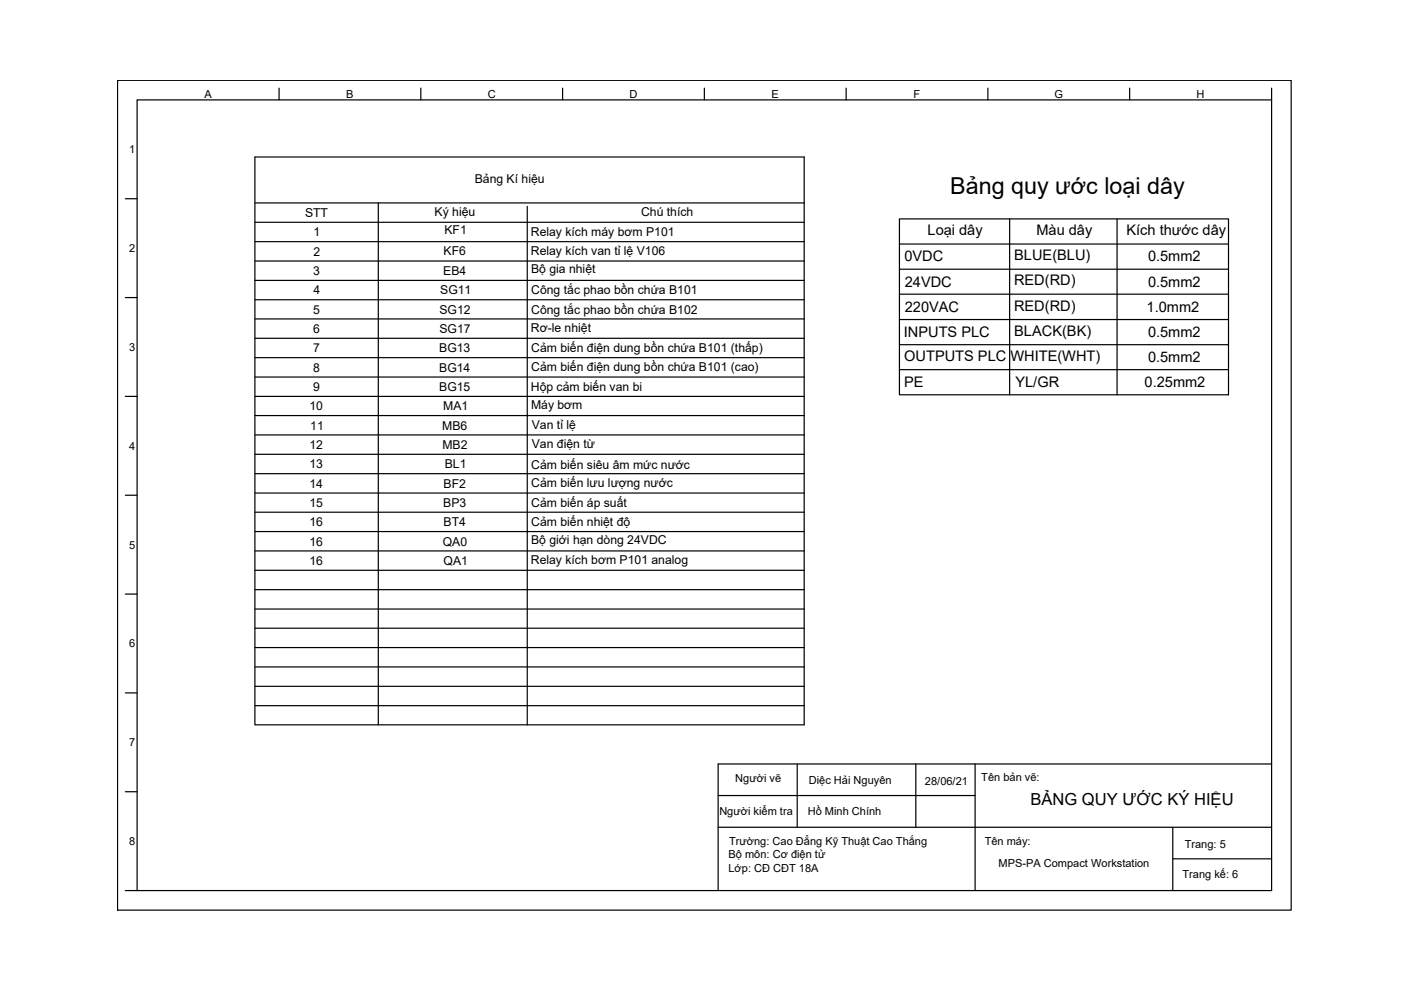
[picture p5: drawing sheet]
<svg xmlns="http://www.w3.org/2000/svg" width="297mm" height="210mm" viewBox="0 0 297 210" stroke-linecap="round" stroke-linejoin="round" font-family="sans-serif">
<defs><g id="words">
<text font-size="4.9" x="201.5" y="41.1">Bảng quy ước loại dây</text>
<text font-size="3.5" x="218.5" y="170.6">BẢNG QUY ƯỚC KÝ HIỆU</text>
<g font-size="3.1">
<text x="196.7" y="49.8">Loại dây</text>
<text x="219.7" y="49.8">Màu dây</text>
<text x="238.8" y="49.8">Kích thước dây</text>
<text x="191.8" y="55.4">0VDC</text>
<text x="215" y="55.2">BLUE(BLU)</text>
<text x="243.4" y="55.4">0.5mm2</text>
<text x="191.8" y="60.8">24VDC</text>
<text x="215" y="60.5">RED(RD)</text>
<text x="215" y="65.8">RED(RD)</text>
<text x="243.4" y="60.8">0.5mm2</text>
<text x="191.6" y="71.4">INPUTS PLC</text>
<text x="191.8" y="66.1">220VAC</text>
<text x="215" y="71.2">BLACK(BK)</text>
<text x="243.1" y="66.1">1.0mm2</text>
<text x="243.4" y="71.4">0.5mm2</text>
<text x="191.7" y="76.5">OUTPUTS PLC WHITE(WHT)</text>
<text x="243.4" y="76.8">0.5mm2</text>
<text x="191.7" y="82.1">PE</text>
<text x="215.3" y="82.1">YL/GR</text>
<text x="242.7" y="82.1">0.25mm2</text>
</g>
<g font-size="2.6">
<text x="100.7" y="38.9">Bảng Kí hiệu</text>
<text x="64.7" y="46">STT</text>
<text x="92.1" y="45.7">Ký hiệu</text>
<text x="135.9" y="45.9">Chú thích</text>
<text x="66.5" y="50.1">1</text>
<text x="94.1" y="54">KF6</text>
<text x="94.2" y="49.7">KF1</text>
<text x="112.6" y="54">Relay kích van tỉ lệ V106</text>
<text x="112.6" y="50">Relay kích máy bơm P101</text>
<text x="66.4" y="58.3">3</text>
<text x="66.4" y="54.2">2</text>
<text x="94" y="58.3">EB4</text>
<text x="112.6" y="57.8">Bộ gia nhiệt</text>
<text x="66.4" y="62.4">4</text>
<text x="93.3" y="62.4">SG11</text>
<text x="112.6" y="62.4">Công tắc phao bồn chứa B101</text>
<text x="66.4" y="66.5">5</text>
<text x="66.4" y="70.6">6</text>
<text x="93.2" y="66.5">SG12</text>
<text x="93.2" y="70.6">SG17</text>
<text x="112.6" y="70.4">Rơ-le nhiệt</text>
<text x="112.6" y="66.5">Công tắc phao bồn chứa B102</text>
<text x="66.4" y="74.7">7</text>
<text x="93.1" y="74.7">BG13</text>
<text x="112.6" y="74.6">Cảm biến điện dung bồn chứa B101 (thấp)</text>
<text x="66.4" y="78.8">8</text>
<text x="66.4" y="82.9">9</text>
<text x="93.1" y="78.8">BG14</text>
<text x="93.1" y="82.9">BG15</text>
<text x="112.6" y="82.9">Hộp cảm biến van bi</text>
<text x="112.6" y="78.8">Cảm biến điện dung bồn chứa B101 (cao)</text>
<text x="65.6" y="87">10</text>
<text x="94" y="87">MA1</text>
<text x="112.6" y="86.8">Máy bơm</text>
<text x="65.6" y="95.2">12</text>
<text x="65.8" y="91.1">11</text>
<text x="93.8" y="91.1">MB6</text>
<text x="93.8" y="95.2">MB2</text>
<text x="112.8" y="90.9">Van tỉ lệ</text>
<text x="112.8" y="95">Van điện từ</text>
<text x="65.6" y="99.3">13</text>
<text x="94.3" y="99.3">BL1</text>
<text x="112.6" y="99.5">Cảm biến siêu âm mức nước</text>
<text x="65.6" y="103.4">14</text>
<text x="65.6" y="107.5">15</text>
<text x="94" y="107.5">BP3</text>
<text x="94.1" y="103.4">BF2</text>
<text x="112.6" y="103.3">Cảm biến lưu lượng nước</text>
<text x="112.6" y="107.5">Cảm biến áp suất</text>
<text x="65.6" y="111.6">16</text>
<text x="94.1" y="111.6">BT4</text>
<text x="112.6" y="111.6">Cảm biến nhiệt độ</text>
<text x="65.6" y="115.7">16</text>
<text x="65.6" y="119.7">16</text>
<text x="93.9" y="115.8">QA0</text>
<text x="94.1" y="119.8">QA1</text>
<text x="112.6" y="119.5">Relay kích bơm P101 analog</text>
<text x="112.6" y="115.2">Bộ giới hạn dòng 24VDC</text>
</g>
<g font-size="2.3">
<text x="43.3" y="20.8">A</text>
<text x="73.4" y="20.8">B</text>
<text x="103.4" y="20.8">C</text>
<text x="133.5" y="20.8">D</text>
<text x="163.6" y="20.8">E</text>
<text x="193.7" y="20.8">F</text>
<text x="223.6" y="20.8">G</text>
<text x="253.7" y="20.8">H</text>
<text x="27.4" y="32.5">1</text>
<text x="27.4" y="53.5">2</text>
<text x="27.4" y="74.4">3</text>
<text x="27.4" y="95.3">4</text>
<text x="27.4" y="116.3">5</text>
<text x="27.4" y="137.3">6</text>
<text x="27.4" y="158.2">7</text>
<text x="155.9" y="165.8">Người vẽ</text>
<text x="171.5" y="166.2">Diệc Hải Nguyên</text>
<text x="196.1" y="166.4">28/06/21</text>
<text x="208.1" y="165.5">Tên bản vẽ:</text>
<text x="152.5" y="172.9">Người kiểm tra</text>
<text x="171.3" y="172.9">Hồ Minh Chính</text>
<text x="27.4" y="179.2">8</text>
<text x="154.6" y="179.1">Trường: Cao Đẳng Kỹ Thuật Cao Thắng</text>
<text x="208.8" y="179.3">Tên máy:</text>
<text x="251.2" y="179.8">Trang: 5</text>
<text x="154.5" y="182">Bộ môn: Cơ điện tử</text>
<text x="154.5" y="184.8">Lớp: CĐ CĐT 18A</text>
<text x="211.7" y="183.9">MPS-PA Compact Workstation</text>
<text x="250.7" y="186.1">Trang kế: 6</text>
</g>
</g></defs>
<!-- layer: 0 -->
<g fill="none" stroke="#000" stroke-width=".25">
<path d="M24.9 17h248.9v176h-248.9zM59.2 18.7v2.5M89.2 18.7v2.5M119.3 18.7v2.5M149.3 18.7v2.5M179.4 18.7v2.5M209.5 18.7v2.5M239.5 18.7v2.5M269.6 18.7v2.5M54 33.3h116.5v120.4h-116.5zM26.6 42.1h2.5M54 43h116.5"/>
<path d="M54 47.1h116.5M54 51.2h116.5M54 55.3h116.5M54 59.5h116.5M80.2 43v110.7M111.8 43.7v110M26.6 63.1h2.5M54 63.6h116.5M54 67.6h116.5M54 71.7h116.5M54 75.8h116.5M54 79.9h116.5"/>
<path d="M26.6 84h2.5M54 84h116.5M54 88.1h116.5M54 92.2h116.5M54 96.3h116.5M26.6 105h2.5M54 100.4h116.5M54 104.5h116.5M54 108.6h116.5M54 112.7h116.5M54 116.8h116.5M26.6 126h2.5"/>
<path d="M54 120.9h116.5M54 125h116.5M54 129.1h116.5M54 133.2h116.5M54 137.3h116.5M26.6 146.9h2.5M54 141.4h116.5M54 145.5h116.5M54 149.6h116.5M26.6 167.9h2.5M152.3 175.4h117.3M152.3 168.7h54.4"/>
<path d="M169 162v13.4M194.2 162v13.4M206.7 162v26.8M248.7 175.4v13.4M269.6 162h-117.3v26.8M26.6 188.8h243v-167.6h-240.5v167.6M248.7 182.1h20.9"/>
</g>
<!-- layer: PDF40_nhat -->
<path d="M190.7 46.4h69.8v37.3h-69.8zM190.7 51.7h69.8M190.7 57.1h69.8M214.1 46.4v37.3M236.8 46.4v37.3M190.7 62.4h69.8M190.7 67.7h69.8M190.7 73.1h69.8M190.7 78.4h69.8" fill="none" stroke="#000" stroke-width=".25"/>
<use href="#words"/>
</svg>
